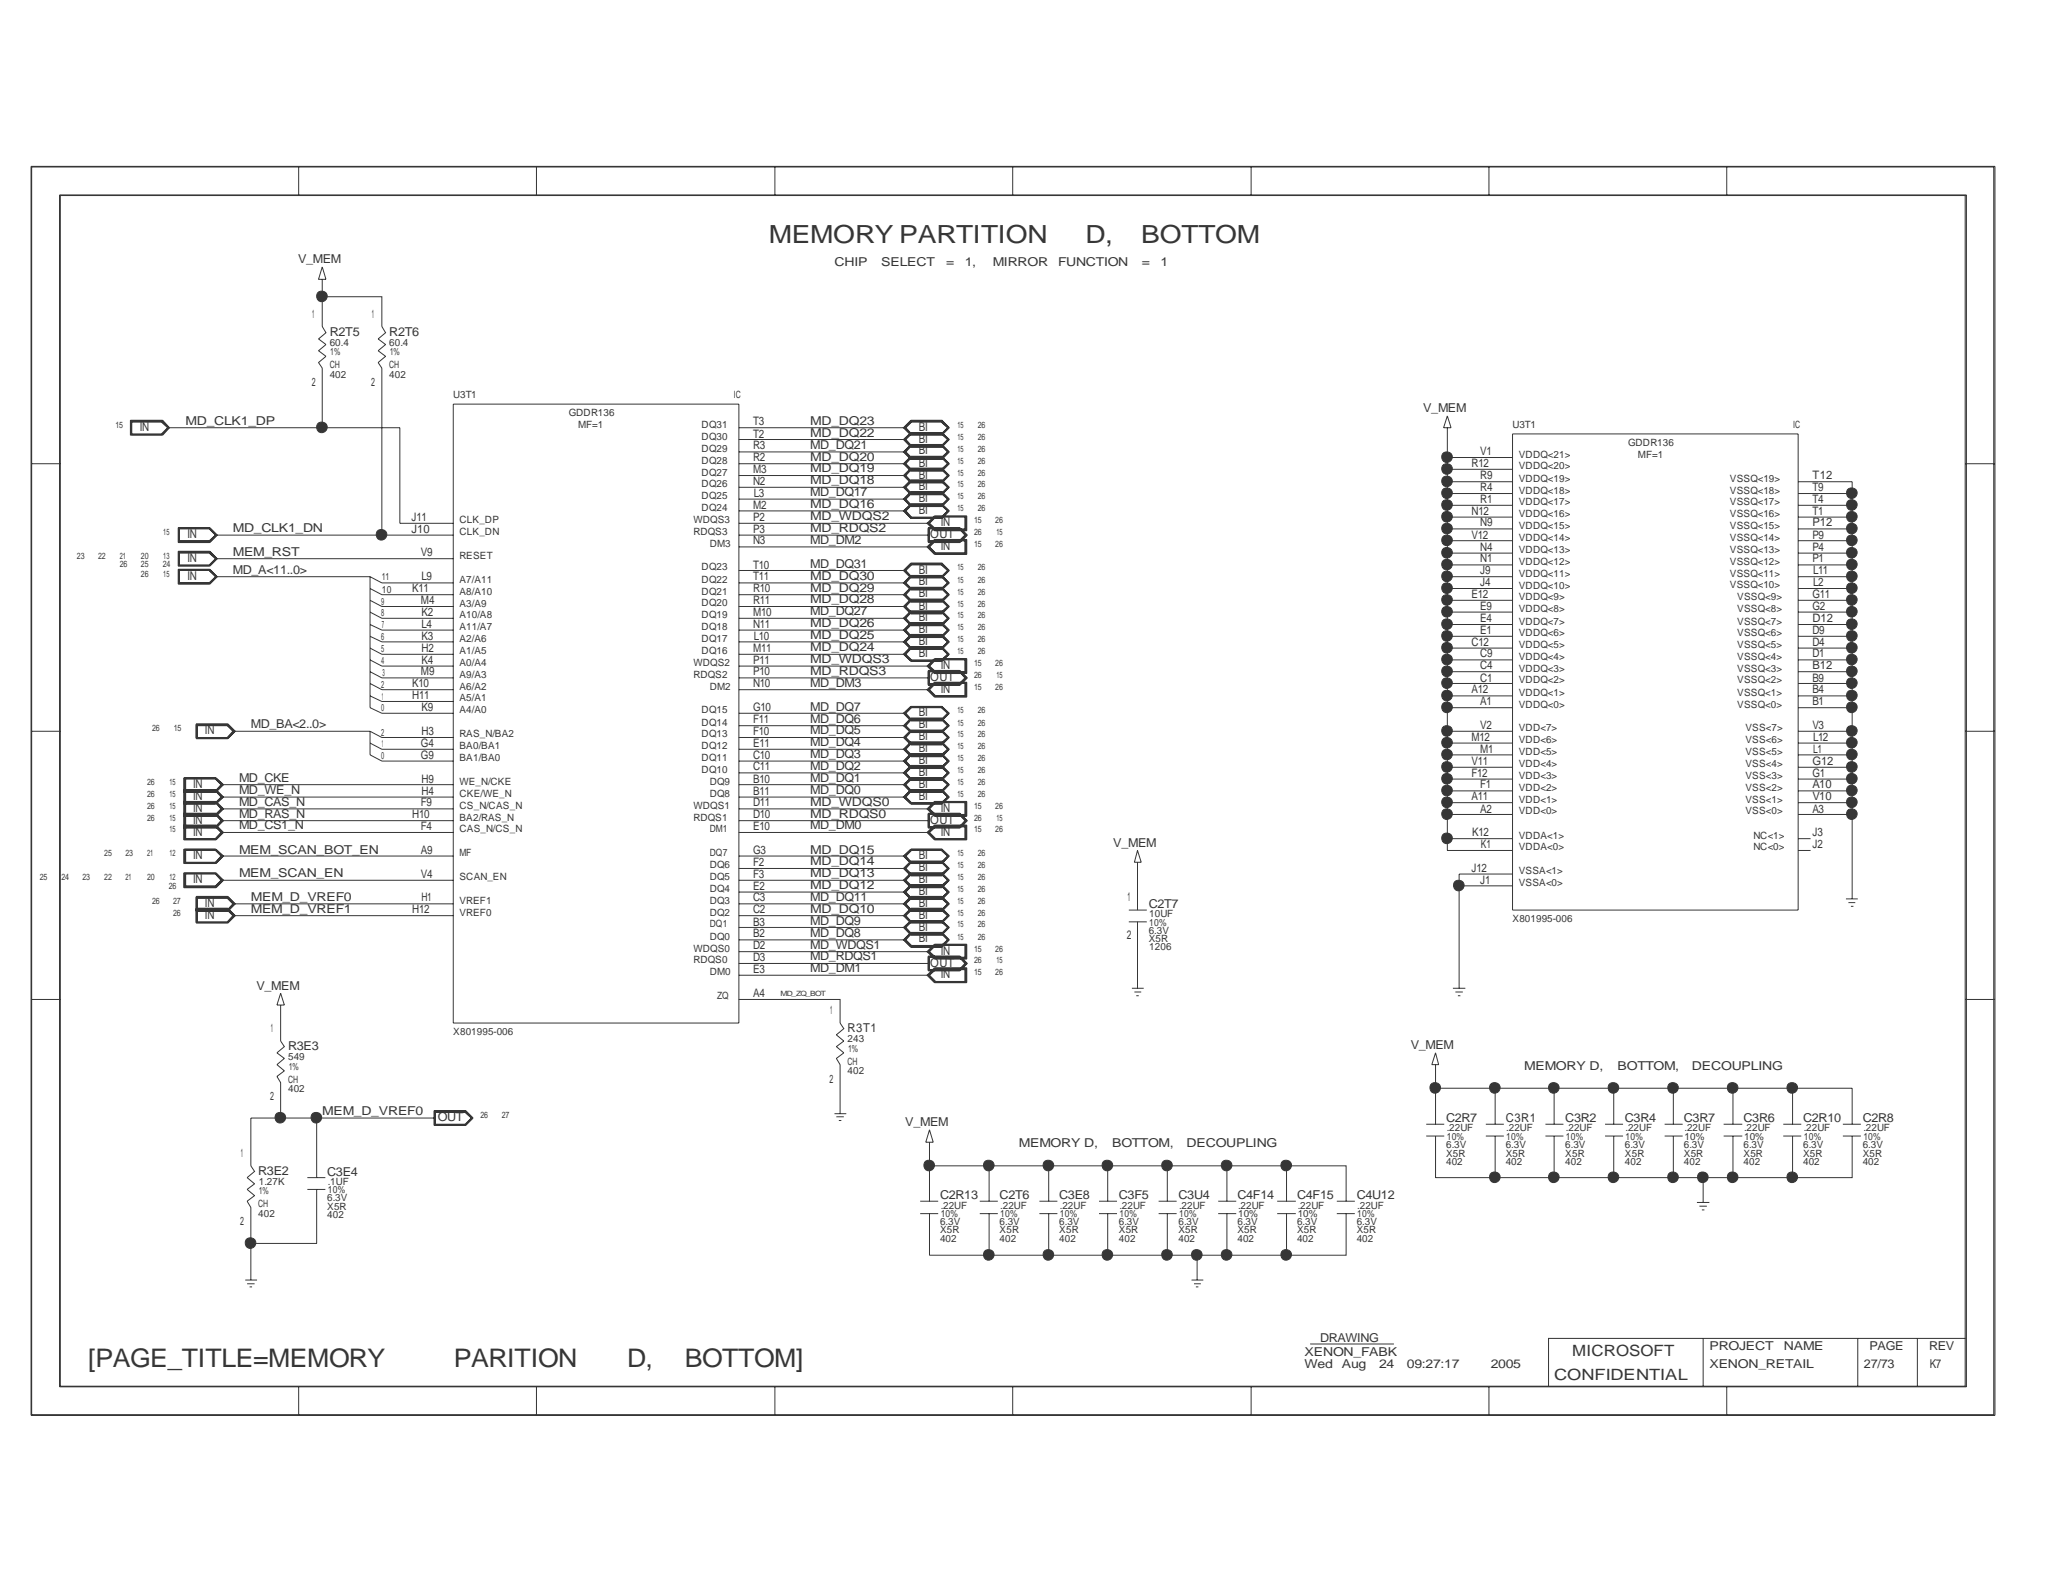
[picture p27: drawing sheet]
<svg xmlns="http://www.w3.org/2000/svg" width="279mm" height="216mm" viewBox="0 0 279 216" stroke-linecap="round" stroke-linejoin="round" font-family="sans-serif">
<defs><g id="words">
<g font-size="3.5" fill="#363539">
<text x="12" y="186.4">[PAGE_TITLE=MEMORY</text>
<text x="61.9" y="186.4">PARITION</text>
<text x="85.5" y="186.4">D,</text>
<text x="93.4" y="186.4">BOTTOM]</text>
</g>
<g font-size="3.4" fill="#363539">
<text x="104.8" y="33.1">MEMORY PARTITION</text>
<text x="148" y="33.1">D,</text>
<text x="155.6" y="33.1">BOTTOM</text>
</g>
<g font-size="2.1" fill="#363539">
<text x="214.4" y="185">MICROSOFT</text>
<text x="211.9" y="188.2">CONFIDENTIAL</text>
</g>
<g font-size="1.7" fill="#363539">
<text x="40.6" y="35.9">V_MEM</text>
<text x="113.8" y="36.3">CHIP</text>
<text x="120.1" y="36.3">SELECT</text>
<text x="129" y="36.3">=</text>
<text x="131.6" y="36.3">1,</text>
<text x="135.4" y="36.3">MIRROR</text>
<text x="144.3" y="36.3">FUNCTION</text>
<text x="155.7" y="36.3">=</text>
<text x="158.2" y="36.3">1</text>
<text x="45" y="45.8">R2T5</text>
<text x="53.1" y="45.8">R2T6</text>
<text x="19" y="58.8">IN</text>
<text x="25.3" y="57.9">MD_CLK1_DP</text>
<text x="110.5" y="59.6">MD_DQ22</text>
<text x="110.5" y="57.9">MD_DQ23</text>
<text x="125.3" y="58.8">BI</text>
<text x="194.1" y="56.2">V_MEM</text>
<text x="110.5" y="61.2">MD_DQ21</text>
<text x="110.5" y="64.4">MD_DQ19</text>
<text x="110.5" y="62.8">MD_DQ20</text>
<text x="125.3" y="60.4">BI</text>
<text x="125.3" y="63.7">BI</text>
<text x="125.3" y="62">BI</text>
<text x="125.3" y="65.3">BI</text>
<text x="110.5" y="71">MD_WDQS2</text>
<text x="110.5" y="69.3">MD_DQ16</text>
<text x="110.5" y="67.6">MD_DQ17</text>
<text x="110.5" y="66">MD_DQ18</text>
<text x="125.3" y="70.1">BI</text>
<text x="125.3" y="68.5">BI</text>
<text x="125.3" y="66.9">BI</text>
<text x="128.3" y="71.7">IN</text>
<text x="25.6" y="76.6">IN</text>
<text x="25.6" y="73.4">IN</text>
<text x="31.7" y="75.8">MEM_RST</text>
<text x="31.7" y="72.6">MD_CLK1_DN</text>
<text x="110.5" y="77.5">MD_DQ31</text>
<text x="110.5" y="74.2">MD_DM2</text>
<text x="110.5" y="72.6">MD_RDQS2</text>
<text x="126.8" y="73.4">OUT</text>
<text x="128.3" y="75">IN</text>
<text x="25.6" y="79.1">IN</text>
<text x="31.7" y="78.2">MD_A&lt;11..0&gt;</text>
<text x="110.5" y="83.9">MD_DQ27</text>
<text x="110.5" y="82.3">MD_DQ28</text>
<text x="110.5" y="80.7">MD_DQ29</text>
<text x="110.5" y="79.1">MD_DQ30</text>
<text x="125.3" y="83.1">BI</text>
<text x="125.3" y="81.4">BI</text>
<text x="125.3" y="79.8">BI</text>
<text x="125.3" y="78.2">BI</text>
<text x="110.5" y="88.8">MD_DQ24</text>
<text x="110.5" y="87.2">MD_DQ25</text>
<text x="110.5" y="85.5">MD_DQ26</text>
<text x="125.3" y="88">BI</text>
<text x="125.3" y="86.4">BI</text>
<text x="125.3" y="89.6">BI</text>
<text x="125.3" y="84.8">BI</text>
<text x="110.5" y="92">MD_RDQS3</text>
<text x="110.5" y="90.4">MD_WDQS3</text>
<text x="110.5" y="93.6">MD_DM3</text>
<text x="126.8" y="92.9">OUT</text>
<text x="128.3" y="94.5">IN</text>
<text x="128.3" y="91.2">IN</text>
<text x="27.9" y="100.2">IN</text>
<text x="34.2" y="99.3">MD_BA&lt;2..0&gt;</text>
<text x="110.5" y="101.8">MD_DQ4</text>
<text x="110.5" y="100.2">MD_DQ5</text>
<text x="110.5" y="98.6">MD_DQ6</text>
<text x="110.5" y="96.9">MD_DQ7</text>
<text x="125.3" y="100.9">BI</text>
<text x="125.3" y="99.3">BI</text>
<text x="125.3" y="97.7">BI</text>
<text x="26.3" y="107.4">IN</text>
<text x="32.6" y="106.7">MD_CKE</text>
<text x="110.5" y="106.7">MD_DQ1</text>
<text x="110.5" y="103.4">MD_DQ3</text>
<text x="110.5" y="105">MD_DQ2</text>
<text x="125.3" y="107.4">BI</text>
<text x="125.3" y="105.8">BI</text>
<text x="125.3" y="104.2">BI</text>
<text x="125.3" y="102.6">BI</text>
<text x="26.3" y="114">IN</text>
<text x="26.3" y="112.4">IN</text>
<text x="26.3" y="110.7">IN</text>
<text x="26.3" y="109.1">IN</text>
<text x="32.6" y="111.5">MD_RAS_N</text>
<text x="32.6" y="109.9">MD_CAS_N</text>
<text x="32.6" y="108.3">MD_WE_N</text>
<text x="32.6" y="113.1">MD_CS1_N</text>
<text x="110.5" y="109.9">MD_WDQS0</text>
<text x="110.5" y="113.1">MD_DM0</text>
<text x="110.5" y="108.3">MD_DQ0</text>
<text x="110.5" y="111.5">MD_RDQS0</text>
<text x="125.3" y="109.1">BI</text>
<text x="126.8" y="112.4">OUT</text>
<text x="128.3" y="114">IN</text>
<text x="128.3" y="110.7">IN</text>
<text x="26.3" y="117.2">IN</text>
<text x="32.6" y="119.6">MEM_SCAN_EN</text>
<text x="32.6" y="116.4">MEM_SCAN_BOT_EN</text>
<text x="110.5" y="119.6">MD_DQ13</text>
<text x="110.5" y="118">MD_DQ14</text>
<text x="110.5" y="116.4">MD_DQ15</text>
<text x="125.3" y="118.8">BI</text>
<text x="125.3" y="117.2">BI</text>
<text x="151.8" y="115.5">V_MEM</text>
<text x="26.3" y="120.5">IN</text>
<text x="27.9" y="123.7">IN</text>
<text x="27.9" y="125.3">IN</text>
<text x="34.2" y="124.5">MEM_D_VREF1</text>
<text x="34.2" y="122.9">MEM_D_VREF0</text>
<text x="110.5" y="124.5">MD_DQ10</text>
<text x="110.5" y="122.9">MD_DQ11</text>
<text x="110.5" y="121.2">MD_DQ12</text>
<text x="125.3" y="125.3">BI</text>
<text x="125.3" y="123.7">BI</text>
<text x="125.3" y="122.1">BI</text>
<text x="125.3" y="120.5">BI</text>
<text x="153.8" y="122.9">1</text>
<text x="156.6" y="123.9">C2T7</text>
<text x="110.5" y="131">MD_RDQS1</text>
<text x="110.5" y="127.8">MD_DQ8</text>
<text x="110.5" y="126.2">MD_DQ9</text>
<text x="110.5" y="129.4">MD_WDQS1</text>
<text x="125.3" y="128.5">BI</text>
<text x="125.3" y="126.9">BI</text>
<text x="126.8" y="131.8">OUT</text>
<text x="128.3" y="130.2">IN</text>
<text x="153.7" y="128.1">2</text>
<text x="35" y="135">V_MEM</text>
<text x="110.5" y="132.6">MD_DM1</text>
<text x="128.3" y="133.4">IN</text>
<text x="39.3" y="143.2">R3E3</text>
<text x="115.6" y="140.7">R3T1</text>
<text x="192.4" y="143.1">V_MEM</text>
<text x="207.9" y="146">MEMORY D,</text>
<text x="220.6" y="146">BOTTOM,</text>
<text x="230.7" y="146">DECOUPLING</text>
<text x="43.9" y="152.1">MEM_D_VREF0</text>
<text x="59.7" y="152.9">OUT</text>
<text x="123.4" y="153.6">V_MEM</text>
<text x="197.2" y="153.1">C2R7</text>
<text x="205.3" y="153.1">C3R1</text>
<text x="213.4" y="153.1">C3R2</text>
<text x="221.6" y="153.1">C3R4</text>
<text x="229.6" y="153.1">C3R7</text>
<text x="237.7" y="153.1">C3R6</text>
<text x="245.9" y="153.1">C2R10</text>
<text x="254" y="153.1">C2R8</text>
<text x="35.2" y="160.2">R3E2</text>
<text x="44.6" y="160.4">C3E4</text>
<text x="138.9" y="156.5">MEMORY D,</text>
<text x="151.6" y="156.5">BOTTOM,</text>
<text x="161.8" y="156.5">DECOUPLING</text>
<text x="128.2" y="163.6">C2R13</text>
<text x="136.3" y="163.6">C2T6</text>
<text x="144.4" y="163.6">C3E8</text>
<text x="152.6" y="163.6">C3F5</text>
<text x="160.7" y="163.6">C3U4</text>
<text x="168.7" y="163.6">C4F14</text>
<text x="176.9" y="163.6">C4F15</text>
<text x="185" y="163.6">C4U12</text>
<text x="177.9" y="184.9">XENON_FABK</text>
<text x="180" y="183">DRAWING</text>
<text x="233.1" y="184.1">PROJECT</text>
<text x="243.2" y="184.1">NAME</text>
<text x="254.9" y="184.1">PAGE</text>
<text x="263.1" y="184.1">REV</text>
<text x="177.9" y="186.5">Wed</text>
<text x="183" y="186.5">Aug</text>
<text x="188" y="186.5">24</text>
<text x="191.9" y="186.5">09:27:17</text>
<text x="203.3" y="186.5">2005</text>
<text x="233.1" y="186.5">XENON_RETAIL</text>
<text x="254.2" y="186.5">27/73</text>
<text x="263.1" y="186.5">K7</text>
</g>
<g font-size="1.6" fill="#363539">
<text x="42.6" y="43.4">1</text>
<text x="50.7" y="43.4">1</text>
<text x="42.5" y="52.7">2</text>
<text x="50.6" y="52.7">2</text>
<text x="102.7" y="58">T3</text>
<text x="102.7" y="59.7">T2</text>
<text x="102.7" y="61.3">R3</text>
<text x="102.7" y="62.9">R2</text>
<text x="102.7" y="64.5">M3</text>
<text x="200.7" y="63.8">R12</text>
<text x="201.8" y="62.1">V1</text>
<text x="201.8" y="65.4">R9</text>
<text x="247.1" y="65.4">T12</text>
<text x="56.1" y="71">J11</text>
<text x="102.7" y="71">P2</text>
<text x="102.7" y="66.1">N2</text>
<text x="102.7" y="69.4">M2</text>
<text x="102.8" y="67.7">L3</text>
<text x="200.7" y="70.2">N12</text>
<text x="201.8" y="67">R4</text>
<text x="201.8" y="68.6">R1</text>
<text x="201.8" y="71.8">N9</text>
<text x="247.1" y="67">T9</text>
<text x="247.1" y="68.6">T4</text>
<text x="247.1" y="70.2">T1</text>
<text x="247.1" y="71.8">P12</text>
<text x="56.1" y="72.6">J10</text>
<text x="57.4" y="75.9">V9</text>
<text x="102.7" y="72.6">P3</text>
<text x="102.7" y="77.6">T10</text>
<text x="102.7" y="74.3">N3</text>
<text x="200.7" y="73.5">V12</text>
<text x="201.8" y="75.1">N4</text>
<text x="201.8" y="76.7">N1</text>
<text x="247.1" y="73.5">P9</text>
<text x="247.1" y="75.1">P4</text>
<text x="247.1" y="76.7">P1</text>
<text x="56.2" y="80.8">K11</text>
<text x="57.4" y="82.4">M4</text>
<text x="57.5" y="79.2">L9</text>
<text x="57.5" y="84">K2</text>
<text x="102.7" y="79.2">T11</text>
<text x="102.7" y="80.8">R10</text>
<text x="102.7" y="82.4">R11</text>
<text x="102.7" y="84">M10</text>
<text x="200.7" y="81.5">E12</text>
<text x="201.8" y="78.3">J9</text>
<text x="201.8" y="79.9">J4</text>
<text x="201.8" y="83.2">E9</text>
<text x="247.1" y="81.5">G11</text>
<text x="247.1" y="83.2">G2</text>
<text x="247.2" y="78.3">L11</text>
<text x="247.2" y="79.9">L2</text>
<text x="57.5" y="87.3">K3</text>
<text x="57.5" y="85.6">L4</text>
<text x="57.5" y="88.9">H2</text>
<text x="102.7" y="85.6">N11</text>
<text x="102.7" y="88.9">M11</text>
<text x="102.8" y="87.3">L10</text>
<text x="200.7" y="88.1">C12</text>
<text x="201.8" y="84.8">E4</text>
<text x="201.8" y="86.4">E1</text>
<text x="201.8" y="89.7">C9</text>
<text x="247.1" y="84.8">D12</text>
<text x="247.1" y="86.4">D9</text>
<text x="247.1" y="88.1">D4</text>
<text x="247.1" y="89.7">D1</text>
<text x="56.2" y="93.7">K10</text>
<text x="56.2" y="95.3">H11</text>
<text x="57.4" y="92.1">M9</text>
<text x="57.5" y="90.5">K4</text>
<text x="102.7" y="90.5">P11</text>
<text x="102.7" y="92.1">P10</text>
<text x="102.7" y="93.7">N10</text>
<text x="200.7" y="94.6">A12</text>
<text x="201.8" y="91.3">C4</text>
<text x="201.8" y="93">C1</text>
<text x="247.1" y="91.3">B12</text>
<text x="247.1" y="93">B9</text>
<text x="247.1" y="94.6">B4</text>
<text x="57.4" y="101.9">G4</text>
<text x="57.5" y="97">K9</text>
<text x="57.5" y="100.2">H3</text>
<text x="102.7" y="97">G10</text>
<text x="102.7" y="98.6">F11</text>
<text x="102.7" y="100.2">F10</text>
<text x="102.7" y="101.9">E11</text>
<text x="200.7" y="101">M12</text>
<text x="201.8" y="96.2">A1</text>
<text x="201.8" y="99.4">V2</text>
<text x="247.1" y="96.2">B1</text>
<text x="247.1" y="99.4">V3</text>
<text x="247.2" y="101">L12</text>
<text x="57.4" y="103.5">G9</text>
<text x="57.5" y="106.8">H9</text>
<text x="102.7" y="106.8">B10</text>
<text x="102.7" y="103.5">C10</text>
<text x="102.7" y="105.1">C11</text>
<text x="200.7" y="104.3">V11</text>
<text x="200.7" y="105.9">F12</text>
<text x="201.8" y="102.7">M1</text>
<text x="201.8" y="107.5">F1</text>
<text x="247.1" y="104.3">G12</text>
<text x="247.1" y="105.9">G1</text>
<text x="247.1" y="107.5">A10</text>
<text x="247.2" y="102.7">L1</text>
<text x="56.2" y="111.6">H10</text>
<text x="57.4" y="113.2">F4</text>
<text x="57.4" y="110">F9</text>
<text x="57.5" y="108.4">H4</text>
<text x="102.7" y="110">D11</text>
<text x="102.7" y="111.6">D10</text>
<text x="102.7" y="108.4">B11</text>
<text x="102.7" y="113.2">E10</text>
<text x="200.7" y="109.1">A11</text>
<text x="201.8" y="110.8">A2</text>
<text x="247.1" y="109.1">V10</text>
<text x="247.1" y="110.8">A3</text>
<text x="57.4" y="119.7">V4</text>
<text x="57.4" y="116.5">A9</text>
<text x="102.7" y="116.5">G3</text>
<text x="102.7" y="118.1">F2</text>
<text x="102.7" y="119.7">F3</text>
<text x="200.7" y="118.9">J12</text>
<text x="200.7" y="114">K12</text>
<text x="201.9" y="115.7">K1</text>
<text x="247.1" y="114">J3</text>
<text x="247.1" y="115.7">J2</text>
<text x="56.2" y="124.5">H12</text>
<text x="57.5" y="122.9">H1</text>
<text x="102.7" y="121.3">E2</text>
<text x="102.7" y="122.9">C3</text>
<text x="102.7" y="124.5">C2</text>
<text x="201.8" y="120.6">J1</text>
<text x="102.7" y="129.5">D2</text>
<text x="102.7" y="131.1">D3</text>
<text x="102.7" y="126.2">B3</text>
<text x="102.7" y="127.8">B2</text>
<text x="102.7" y="136">A4</text>
<text x="102.7" y="132.7">E3</text>
<text x="36.9" y="140.8">1</text>
<text x="113.2" y="138.3">1</text>
<text x="113.1" y="147.7">2</text>
<text x="36.8" y="150">2</text>
<text x="32.9" y="157.8">1</text>
<text x="32.8" y="167.1">2</text>
</g>
<g font-size="1.4" fill="#363539">
<text x="45" y="47.2">60.4</text>
<text x="53.1" y="47.2">60.4</text>
<text x="45" y="50.2">CH</text>
<text x="45" y="51.6">402</text>
<text x="45" y="48.4">1%</text>
<text x="53.1" y="50.2">CH</text>
<text x="53.1" y="51.6">402</text>
<text x="53.2" y="48.4">1%</text>
<text x="61.8" y="54.3">U3T1</text>
<text x="77.6" y="56.7">GDDR136</text>
<text x="78.8" y="58.3">MF=1</text>
<text x="95.7" y="59.9">DQ30</text>
<text x="95.7" y="58.3">DQ31</text>
<text x="100.1" y="54.3">IC</text>
<text x="206.2" y="58.3">U3T1</text>
<text x="244.5" y="58.3">IC</text>
<text x="95.7" y="64.9">DQ27</text>
<text x="95.7" y="61.6">DQ29</text>
<text x="95.7" y="63.2">DQ28</text>
<text x="207.1" y="62.4">VDDQ&lt;21&gt;</text>
<text x="207.1" y="64">VDDQ&lt;20&gt;</text>
<text x="207.1" y="65.7">VDDQ&lt;19&gt;</text>
<text x="222" y="60.8">GDDR136</text>
<text x="223.4" y="62.4">MF=1</text>
<text x="235.9" y="65.7">VSSQ&lt;19&gt;</text>
<text x="62.7" y="71.4">CLK_DP</text>
<text x="94.6" y="71.4">WDQS3</text>
<text x="95.7" y="69.7">DQ24</text>
<text x="95.7" y="68.1">DQ25</text>
<text x="95.7" y="66.5">DQ26</text>
<text x="207.1" y="70.5">VDDQ&lt;16&gt;</text>
<text x="207.1" y="68.9">VDDQ&lt;17&gt;</text>
<text x="207.1" y="67.3">VDDQ&lt;18&gt;</text>
<text x="235.9" y="70.5">VSSQ&lt;16&gt;</text>
<text x="235.9" y="68.9">VSSQ&lt;17&gt;</text>
<text x="235.9" y="67.3">VSSQ&lt;18&gt;</text>
<text x="62.7" y="76.2">RESET</text>
<text x="62.7" y="73">CLK_DN</text>
<text x="94.6" y="73">RDQS3</text>
<text x="95.7" y="77.8">DQ23</text>
<text x="96.8" y="74.6">DM3</text>
<text x="207.1" y="77">VDDQ&lt;12&gt;</text>
<text x="207.1" y="75.4">VDDQ&lt;13&gt;</text>
<text x="207.1" y="73.7">VDDQ&lt;14&gt;</text>
<text x="207.1" y="72.1">VDDQ&lt;15&gt;</text>
<text x="235.9" y="77">VSSQ&lt;12&gt;</text>
<text x="235.9" y="75.4">VSSQ&lt;13&gt;</text>
<text x="235.9" y="73.7">VSSQ&lt;14&gt;</text>
<text x="235.9" y="72.1">VSSQ&lt;15&gt;</text>
<text x="52" y="82.5">9</text>
<text x="52.1" y="80.9">10</text>
<text x="52.1" y="79.2">11</text>
<text x="62.7" y="82.7">A3/A9</text>
<text x="62.7" y="81.1">A8/A10</text>
<text x="62.7" y="79.5">A7/A11</text>
<text x="95.7" y="82.7">DQ20</text>
<text x="95.7" y="81.1">DQ21</text>
<text x="95.7" y="79.5">DQ22</text>
<text x="207.1" y="78.7">VDDQ&lt;11&gt;</text>
<text x="207.1" y="80.3">VDDQ&lt;10&gt;</text>
<text x="207.1" y="81.9">VDDQ&lt;9&gt;</text>
<text x="207.1" y="83.5">VDDQ&lt;8&gt;</text>
<text x="235.9" y="80.3">VSSQ&lt;10&gt;</text>
<text x="235.9" y="78.7">VSSQ&lt;11&gt;</text>
<text x="236.9" y="83.5">VSSQ&lt;8&gt;</text>
<text x="236.9" y="81.9">VSSQ&lt;9&gt;</text>
<text x="52" y="84.1">8</text>
<text x="52" y="88.9">5</text>
<text x="52" y="87.3">6</text>
<text x="52.1" y="85.7">7</text>
<text x="62.7" y="89.2">A1/A5</text>
<text x="62.7" y="87.5">A2/A6</text>
<text x="62.7" y="85.9">A11/A7</text>
<text x="62.7" y="84.3">A10/A8</text>
<text x="95.7" y="89.2">DQ16</text>
<text x="95.7" y="87.5">DQ17</text>
<text x="95.7" y="85.9">DQ18</text>
<text x="95.7" y="84.3">DQ19</text>
<text x="207.1" y="85.2">VDDQ&lt;7&gt;</text>
<text x="207.1" y="86.8">VDDQ&lt;6&gt;</text>
<text x="207.1" y="90">VDDQ&lt;4&gt;</text>
<text x="207.1" y="88.4">VDDQ&lt;5&gt;</text>
<text x="236.9" y="88.4">VSSQ&lt;5&gt;</text>
<text x="236.9" y="86.8">VSSQ&lt;6&gt;</text>
<text x="236.9" y="85.2">VSSQ&lt;7&gt;</text>
<text x="52" y="90.6">4</text>
<text x="52" y="93.8">2</text>
<text x="52.1" y="95.4">1</text>
<text x="52.2" y="92.2">3</text>
<text x="62.7" y="94.1">A6/A2</text>
<text x="62.7" y="92.5">A9/A3</text>
<text x="62.7" y="90.8">A0/A4</text>
<text x="62.7" y="95.7">A5/A1</text>
<text x="94.6" y="92.5">RDQS2</text>
<text x="94.6" y="90.8">WDQS2</text>
<text x="96.8" y="94.1">DM2</text>
<text x="207.1" y="94.9">VDDQ&lt;1&gt;</text>
<text x="207.1" y="93.2">VDDQ&lt;2&gt;</text>
<text x="207.1" y="91.6">VDDQ&lt;3&gt;</text>
<text x="236.9" y="94.9">VSSQ&lt;1&gt;</text>
<text x="236.9" y="93.2">VSSQ&lt;2&gt;</text>
<text x="236.9" y="91.6">VSSQ&lt;3&gt;</text>
<text x="236.9" y="90">VSSQ&lt;4&gt;</text>
<text x="52" y="97">0</text>
<text x="52" y="100.3">2</text>
<text x="52.1" y="101.9">1</text>
<text x="62.7" y="100.6">RAS_N/BA2</text>
<text x="62.7" y="97.3">A4/A0</text>
<text x="95.7" y="100.6">DQ13</text>
<text x="95.7" y="99">DQ14</text>
<text x="95.7" y="97.3">DQ15</text>
<text x="207.1" y="101.3">VDD&lt;6&gt;</text>
<text x="207.1" y="99.7">VDD&lt;7&gt;</text>
<text x="207.1" y="96.5">VDDQ&lt;0&gt;</text>
<text x="236.9" y="96.5">VSSQ&lt;0&gt;</text>
<text x="238" y="101.3">VSS&lt;6&gt;</text>
<text x="238" y="99.7">VSS&lt;7&gt;</text>
<text x="52" y="103.5">0</text>
<text x="62.7" y="107">WE_N/CKE</text>
<text x="62.7" y="103.8">BA1/BA0</text>
<text x="62.7" y="102.2">BA0/BA1</text>
<text x="95.7" y="105.4">DQ10</text>
<text x="95.7" y="103.8">DQ11</text>
<text x="95.7" y="102.2">DQ12</text>
<text x="96.8" y="107">DQ9</text>
<text x="207.1" y="106.3">VDD&lt;3&gt;</text>
<text x="207.1" y="104.6">VDD&lt;4&gt;</text>
<text x="207.1" y="103">VDD&lt;5&gt;</text>
<text x="207.1" y="107.9">VDD&lt;2&gt;</text>
<text x="238" y="107.9">VSS&lt;2&gt;</text>
<text x="238" y="106.3">VSS&lt;3&gt;</text>
<text x="238" y="104.6">VSS&lt;4&gt;</text>
<text x="238" y="103">VSS&lt;5&gt;</text>
<text x="62.7" y="113.5">CAS_N/CS_N</text>
<text x="62.7" y="111.9">BA2/RAS_N</text>
<text x="62.7" y="110.3">CS_N/CAS_N</text>
<text x="62.7" y="108.7">CKE/WE_N</text>
<text x="94.6" y="111.9">RDQS1</text>
<text x="94.6" y="110.3">WDQS1</text>
<text x="96.8" y="113.5">DM1</text>
<text x="96.8" y="108.7">DQ8</text>
<text x="207.1" y="111.1">VDD&lt;0&gt;</text>
<text x="207.1" y="109.5">VDD&lt;1&gt;</text>
<text x="238" y="111.1">VSS&lt;0&gt;</text>
<text x="238" y="109.5">VSS&lt;1&gt;</text>
<text x="62.7" y="116.8">MF</text>
<text x="96.8" y="118.4">DQ6</text>
<text x="96.8" y="116.8">DQ7</text>
<text x="207.1" y="119.2">VSSA&lt;1&gt;</text>
<text x="207.1" y="116">VDDA&lt;0&gt;</text>
<text x="207.1" y="114.4">VDDA&lt;1&gt;</text>
<text x="239.1" y="116">NC&lt;0&gt;</text>
<text x="239.1" y="114.4">NC&lt;1&gt;</text>
<text x="62.7" y="124.9">VREF0</text>
<text x="62.7" y="123.3">VREF1</text>
<text x="62.7" y="120.1">SCAN_EN</text>
<text x="96.8" y="124.9">DQ2</text>
<text x="96.8" y="123.3">DQ3</text>
<text x="96.8" y="121.7">DQ4</text>
<text x="96.8" y="120.1">DQ5</text>
<text x="156.7" y="125.1">10UF</text>
<text x="206.2" y="125.7">X801995-006</text>
<text x="207.1" y="120.8">VSSA&lt;0&gt;</text>
<text x="94.6" y="131.4">RDQS0</text>
<text x="94.6" y="129.8">WDQS0</text>
<text x="96.8" y="128.2">DQ0</text>
<text x="96.8" y="126.5">DQ1</text>
<text x="156.6" y="128.4">X5R</text>
<text x="156.6" y="127.3">6.3V</text>
<text x="156.7" y="126.2">10%</text>
<text x="156.7" y="129.6">1206</text>
<text x="96.8" y="133">DM0</text>
<text x="97.8" y="136.3">ZQ</text>
<text x="61.8" y="141.1">X801995-006</text>
<text x="115.6" y="142.2">243</text>
<text x="115.7" y="143.4">1%</text>
<text x="39.3" y="148.9">402</text>
<text x="39.3" y="144.5">549</text>
<text x="39.3" y="147.7">CH</text>
<text x="39.4" y="145.9">1%</text>
<text x="115.6" y="146.5">402</text>
<text x="115.6" y="145.2">CH</text>
<text x="197.3" y="155.4">10%</text>
<text x="197.3" y="154.3">.22UF</text>
<text x="205.4" y="155.4">10%</text>
<text x="205.4" y="154.3">.22UF</text>
<text x="213.5" y="154.3">.22UF</text>
<text x="213.5" y="155.4">10%</text>
<text x="221.7" y="154.3">.22UF</text>
<text x="221.7" y="155.4">10%</text>
<text x="229.7" y="154.3">.22UF</text>
<text x="229.7" y="155.4">10%</text>
<text x="237.8" y="155.4">10%</text>
<text x="237.8" y="154.3">.22UF</text>
<text x="246" y="155.4">10%</text>
<text x="246" y="154.3">.22UF</text>
<text x="254.1" y="154.3">.22UF</text>
<text x="254.1" y="155.4">10%</text>
<text x="35.3" y="161.6">1.27K</text>
<text x="44.7" y="161.6">.1UF</text>
<text x="197.2" y="156.5">6.3V</text>
<text x="197.2" y="158.8">402</text>
<text x="197.2" y="157.7">X5R</text>
<text x="205.3" y="156.5">6.3V</text>
<text x="205.3" y="157.7">X5R</text>
<text x="205.3" y="158.8">402</text>
<text x="213.4" y="156.5">6.3V</text>
<text x="213.4" y="157.7">X5R</text>
<text x="213.4" y="158.8">402</text>
<text x="221.6" y="156.5">6.3V</text>
<text x="221.6" y="157.7">X5R</text>
<text x="221.6" y="158.8">402</text>
<text x="229.6" y="158.8">402</text>
<text x="229.6" y="157.7">X5R</text>
<text x="229.6" y="156.5">6.3V</text>
<text x="237.7" y="156.5">6.3V</text>
<text x="237.7" y="158.8">402</text>
<text x="237.7" y="157.7">X5R</text>
<text x="245.9" y="156.5">6.3V</text>
<text x="245.9" y="157.7">X5R</text>
<text x="245.9" y="158.8">402</text>
<text x="254" y="156.5">6.3V</text>
<text x="254" y="157.7">X5R</text>
<text x="254" y="158.8">402</text>
<text x="35.2" y="164.7">CH</text>
<text x="35.2" y="165.9">402</text>
<text x="35.3" y="162.9">1%</text>
<text x="44.6" y="165">X5R</text>
<text x="44.6" y="166.1">402</text>
<text x="44.6" y="163.8">6.3V</text>
<text x="44.7" y="162.7">10%</text>
<text x="128.2" y="167.1">6.3V</text>
<text x="128.3" y="164.8">.22UF</text>
<text x="128.3" y="165.9">10%</text>
<text x="136.3" y="167.1">6.3V</text>
<text x="136.4" y="165.9">10%</text>
<text x="136.4" y="164.8">.22UF</text>
<text x="144.4" y="167.1">6.3V</text>
<text x="144.5" y="165.9">10%</text>
<text x="144.5" y="164.8">.22UF</text>
<text x="152.6" y="167.1">6.3V</text>
<text x="152.7" y="164.8">.22UF</text>
<text x="152.7" y="165.9">10%</text>
<text x="160.7" y="167.1">6.3V</text>
<text x="160.8" y="164.8">.22UF</text>
<text x="160.8" y="165.9">10%</text>
<text x="168.7" y="167.1">6.3V</text>
<text x="168.8" y="164.8">.22UF</text>
<text x="168.8" y="165.9">10%</text>
<text x="176.9" y="167.1">6.3V</text>
<text x="177" y="164.8">.22UF</text>
<text x="177" y="165.9">10%</text>
<text x="185" y="167.1">6.3V</text>
<text x="185.1" y="165.9">10%</text>
<text x="185.1" y="164.8">.22UF</text>
<text x="128.2" y="168.2">X5R</text>
<text x="128.2" y="169.4">402</text>
<text x="136.3" y="169.4">402</text>
<text x="136.3" y="168.2">X5R</text>
<text x="144.4" y="168.2">X5R</text>
<text x="144.4" y="169.4">402</text>
<text x="152.6" y="168.2">X5R</text>
<text x="152.6" y="169.4">402</text>
<text x="160.7" y="169.4">402</text>
<text x="160.7" y="168.2">X5R</text>
<text x="168.7" y="169.4">402</text>
<text x="168.7" y="168.2">X5R</text>
<text x="176.9" y="168.2">X5R</text>
<text x="176.9" y="169.4">402</text>
<text x="185" y="168.2">X5R</text>
<text x="185" y="169.4">402</text>
</g>
<g font-size="1.2" fill="#363539">
<text x="15.7" y="58.3">15</text>
<text x="130.6" y="59.9">15</text>
<text x="130.6" y="58.3">15</text>
<text x="133.3" y="59.9">26</text>
<text x="133.3" y="58.3">26</text>
<text x="130.6" y="63.2">15</text>
<text x="130.6" y="61.6">15</text>
<text x="130.6" y="64.9">15</text>
<text x="133.3" y="63.2">26</text>
<text x="133.3" y="61.6">26</text>
<text x="133.3" y="64.9">26</text>
<text x="130.6" y="69.7">15</text>
<text x="130.6" y="68.1">15</text>
<text x="130.6" y="66.5">15</text>
<text x="132.8" y="71.4">15</text>
<text x="133.3" y="69.7">26</text>
<text x="133.3" y="68.1">26</text>
<text x="133.3" y="66.5">26</text>
<text x="135.7" y="71.4">26</text>
<text x="10.5" y="76.2">23</text>
<text x="13.4" y="76.2">22</text>
<text x="16.3" y="77.4">26</text>
<text x="16.3" y="76.2">21</text>
<text x="19.2" y="76.2">20</text>
<text x="19.2" y="77.4">25</text>
<text x="22.2" y="77.4">24</text>
<text x="22.3" y="76.2">13</text>
<text x="22.3" y="73">15</text>
<text x="130.6" y="77.8">15</text>
<text x="132.8" y="74.6">15</text>
<text x="132.8" y="73">26</text>
<text x="133.3" y="77.8">26</text>
<text x="135.7" y="74.6">26</text>
<text x="135.9" y="73">15</text>
<text x="19.2" y="78.7">26</text>
<text x="22.3" y="78.7">15</text>
<text x="130.6" y="82.7">15</text>
<text x="130.6" y="81.1">15</text>
<text x="130.6" y="79.5">15</text>
<text x="133.3" y="82.7">26</text>
<text x="133.3" y="81.1">26</text>
<text x="133.3" y="79.5">26</text>
<text x="130.6" y="89.2">15</text>
<text x="130.6" y="87.5">15</text>
<text x="130.6" y="85.9">15</text>
<text x="130.6" y="84.3">15</text>
<text x="133.3" y="89.2">26</text>
<text x="133.3" y="87.5">26</text>
<text x="133.3" y="85.9">26</text>
<text x="133.3" y="84.3">26</text>
<text x="132.8" y="92.5">26</text>
<text x="132.8" y="90.8">15</text>
<text x="132.8" y="94.1">15</text>
<text x="135.7" y="90.8">26</text>
<text x="135.7" y="94.1">26</text>
<text x="135.9" y="92.5">15</text>
<text x="20.7" y="99.7">26</text>
<text x="23.7" y="99.7">15</text>
<text x="130.6" y="100.6">15</text>
<text x="130.6" y="99">15</text>
<text x="130.6" y="97.3">15</text>
<text x="133.3" y="100.6">26</text>
<text x="133.3" y="99">26</text>
<text x="133.3" y="97.3">26</text>
<text x="20.1" y="107">26</text>
<text x="23.1" y="107">15</text>
<text x="130.6" y="105.4">15</text>
<text x="130.6" y="107">15</text>
<text x="130.6" y="103.8">15</text>
<text x="130.6" y="102.2">15</text>
<text x="133.3" y="107">26</text>
<text x="133.3" y="103.8">26</text>
<text x="133.3" y="102.2">26</text>
<text x="133.3" y="105.4">26</text>
<text x="20.1" y="111.9">26</text>
<text x="20.1" y="110.3">26</text>
<text x="20.1" y="108.7">26</text>
<text x="23.1" y="111.9">15</text>
<text x="23.1" y="110.3">15</text>
<text x="23.1" y="108.7">15</text>
<text x="23.1" y="113.5">15</text>
<text x="130.6" y="108.7">15</text>
<text x="132.8" y="110.3">15</text>
<text x="132.8" y="113.5">15</text>
<text x="132.8" y="111.9">26</text>
<text x="133.3" y="108.7">26</text>
<text x="135.7" y="110.3">26</text>
<text x="135.7" y="113.5">26</text>
<text x="135.9" y="111.9">15</text>
<text x="14.2" y="116.8">25</text>
<text x="17.1" y="116.8">23</text>
<text x="20.1" y="116.8">21</text>
<text x="23.1" y="116.8">12</text>
<text x="130.6" y="118.4">15</text>
<text x="130.6" y="116.8">15</text>
<text x="133.3" y="118.4">26</text>
<text x="133.3" y="116.8">26</text>
<text x="5.4" y="120.1">25</text>
<text x="8.4" y="120.1">24</text>
<text x="11.3" y="120.1">23</text>
<text x="14.2" y="120.1">22</text>
<text x="17.1" y="120.1">21</text>
<text x="20.1" y="120.1">20</text>
<text x="20.7" y="123.3">26</text>
<text x="23" y="121.2">26</text>
<text x="23.1" y="120.1">12</text>
<text x="23.6" y="123.3">27</text>
<text x="23.6" y="124.9">26</text>
<text x="130.6" y="124.9">15</text>
<text x="130.6" y="123.3">15</text>
<text x="130.6" y="121.7">15</text>
<text x="130.6" y="120.1">15</text>
<text x="133.3" y="124.9">26</text>
<text x="133.3" y="123.3">26</text>
<text x="133.3" y="121.7">26</text>
<text x="133.3" y="120.1">26</text>
<text x="130.6" y="128.2">15</text>
<text x="130.6" y="126.5">15</text>
<text x="132.8" y="131.4">26</text>
<text x="132.8" y="129.8">15</text>
<text x="133.3" y="128.2">26</text>
<text x="133.3" y="126.5">26</text>
<text x="135.7" y="129.8">26</text>
<text x="135.9" y="131.4">15</text>
<text x="132.8" y="133">15</text>
<text x="135.7" y="133">26</text>
<text x="65.5" y="152.5">26</text>
<text x="68.4" y="152.5">27</text>
</g>
<text font-size="1" fill="#363539" x="106.4" y="135.9">MD_ZQ_BOT</text>
</g></defs>
<g fill="none" stroke="#363539" stroke-width=".14">
<path d="M4.2 22.7h267.8v170.3h-267.8zM4.3 22.8h267.6v170.2h-267.6zM8.1 26.6h260v162.5h-260zM8.2 26.7h259.8v162.4h-259.8zM40.7 22.7v4M43.9 38.1v2.4h8.2v4l.5 .9-1 .8 1 .8-1 .8 1 .8-1 .8 .5 .8v22.8M43.9 36.4l.5 1.7h-1zM73.2 22.7v4M105.7 22.7v4M138.1 22.7v4M170.6 22.7v4M203 22.7v4"/>
<path d="M235.5 22.7v4M17.8 57.3h4.4l.9 1-.9 1.1h-4.4zM17.9 57.4h4.2l.9 .9-.9 1h-4.2zM17.9 59.3v-1.8h4.2l.8 .8-.8 1M17.9 57.6h4.1l.9 .7M22.9 58.3h31.6v13.1h7.3M22.9 58.3l-.9 .9h-4.1M43.9 40.5v4l.5 .9-1 .8 1 .8-1 .8 1 .8-1 .8 .5 .8v8.1M61.8 55.1h39v84.4h-39zM100.8 58.3h22.7M100.8 59.9h22.7M123.2 58.3l1-1h4.2l1.1 1-1.1 1.1h-4.2z"/>
<path d="M123.3 58.3l.9-.9h4.2l1 .9-1 1h-4.2zM123.4 58.3l.9-.8h4.1l.9 .8-.9 1h-4.1zM123.4 59.9l.9-.8h4.1l.9 .8-.9 1h-4.1zM123.5 58.3l.8-.7h4.1l.8 .7-.8 .9h-4.1zM124.2 59h4.2l1 .9-1 1.1h-4.2M124.2 59h4.2l1.1 .9-1.1 1.1h-4.2M124.2 59l-1 .9 1 1.1M124.2 59l-.9 .9 .9 1.1M124.3 59.2h4.1l.8 .7-.8 .9h-4.1M124.3 59.2l-.8 .7 .8 .9M197.4 58.3v4.1h8.8M197.4 56.7l.5 1.6h-1.1z"/>
<path d="M206.2 59.2h39v64.9h-39zM4.2 63.2h4M24.3 72h4.3l1 1-1 1h-4.3zM24.3 75.2h4.3l1 1-1 1h-4.3zM24.3 77.6h4.3l1 1.1-1 1h-4.3zM24.4 72.1h4.2l.9 .9-.9 .9h-4.2zM24.4 77.8h4.1l.9 .9M24.4 79.5h4.1M24.4 75.3h4.2l.9 .9-.9 .9h-4.2zM24.4 77.7h4.2l.9 1-.9 .9h-4.2zM24.4 75.4h4.1l1 .8-1 .9M24.5 79.5v-1.7h4l1 .9-1 .8"/>
<path d="M24.5 72.1h4l.9 .9-.9 .7h-4zM24.5 75.4h4l.9 .8-.9 .8h-4zM28.5 72.1l1 .9-1 .8h-4.1M29.4 73h32.4M29.4 78.7h21.1M29.4 76.2h32.4M29.4 78.7l-.9 .8M50.5 78.7l1.6 .8h9.7M50.5 78.7v17.8l1.6 .8h9.7M100.8 64.9h22.7M100.8 66.5h22.7M100.8 68.1h22.7"/>
<path d="M100.8 71.4h25.9M100.8 73h25.9M100.8 74.6h25.9M100.8 69.7h22.7M100.8 77.8h22.7M100.8 79.5h22.7M100.8 61.6h22.7M100.8 63.2h22.7M123.2 64.9l1-1.1h4.2l1.1 1.1-1.1 1h-4.2zM123.2 66.5l1-1.1h4.2l1.1 1.1-1.1 1h-4.2zM123.2 68.1l1-1h4.2l1.1 1-1.1 1h-4.2zM123.2 77.8l1-1h4.2l1.1 1-1.1 1h-4.2z"/>
<path d="M123.2 61.6l1-1h4.2l1.1 1-1.1 1.1h-4.2zM123.2 63.2l1-1h4.2l1.1 1-1.1 1.1h-4.2zM123.3 64.9l.9-1h4.2l1 1-1 .9h-4.2zM123.3 66.5l.9-1h4.2l1 1-1 .9h-4.2zM123.3 68.1l.9-1h4.2l1 1-1 .9h-4.2zM123.3 77.8l.9-.9h4.2l1 .9-1 .9h-4.2zM123.3 61.6l.9-.9h4.2l1 .9-1 1h-4.2zM123.3 63.2l.9-.9h4.2l1 .9-1 1h-4.2zM123.4 66.5l.9-.9h4.1l.9 .9-.9 .9h-4.1zM123.4 68.1l.9-.9h4.1l.9 .9-.9 .9h-4.1zM123.4 69.7l.9-.9h4.1l.9 .9-.9 .9h-4.1zM123.4 77.8l.9-.8h4.1l.9 .8-.9 .9h-4.1z"/>
<path d="M123.4 79.5l.9-.9h4.1l.9 .9-.9 .8h-4.1zM123.4 61.6l.9-.9h4.1l.9 .9-.9 .9h-4.1zM123.4 63.2l.9-.9h4.1l.9 .9-.9 .9h-4.1zM123.5 69.7l.8-.8h4.1l.8 .8-.8 .8h-4.1zM123.5 77.8l.8-.8h4.1l.8 .8-.8 .9h-4.1zM124.2 68.7h4.2l1 1-1 1h-4.2M124.2 68.7h4.2l1.1 1-1.1 1h-4.2M124.2 68.7l-1 1 1 1M124.2 68.7l-.9 1 .9 1M124.2 78.5h4.2l1 1-1 .9h-4.2M124.2 78.5h4.2l1.1 1-1.1 .9h-4.2M124.2 78.5l-1 1 1 .9"/>
<path d="M124.2 78.5l-.9 1 .9 .9M124.3 64h4.1l.8 .9-.8 .8h-4.1M124.3 64h4.1l.9 .9-.9 .8h-4.1M124.3 64l-.9 .9 .9 .8M124.3 64l-.8 .9 .8 .8M124.3 65.7h4.1l.8 .8-.8 .8h-4.1M124.3 65.7l-.8 .8 .8 .8M124.3 67.3h4.1l.8 .8-.8 .8h-4.1M124.3 67.3l-.8 .8 .8 .8M124.3 78.7h4.1l.8 .8-.8 .8h-4.1M124.3 78.7l-.8 .8 .8 .8M124.3 60.8h4.1l.8 .8-.8 .8h-4.1"/>
<path d="M124.3 60.8l-.8 .8 .8 .8M124.3 62.4h4.1l.8 .8-.8 .8h-4.1M124.3 62.4l-.8 .8 .8 .8M126.4 74.6l1-1h4.4v2h-4.4zM126.6 72h4.3l1 1-1 1h-4.3zM126.6 72.1h4.3l.9 .9-.9 .9h-4.3M126.7 72.1v1.7h4.1l.9-.8-.9-.9M127.4 70.4h4.4v2h-4.4l-1-1zM127.5 70.4h4.2v1.9h-4.2l-.9-.9zM127.5 73.7h4.2v1.8h-4.2l-.9-.9zM127.5 70.4l-.8 1 .8 .8h4.2v-1.8M127.6 72.1l-.9-.7 .9-.9h4v1.6h-4.9v1.6h5v1.7h-4.2l-.8-.8 .8-.9"/>
<path d="M127.6 73.7l-.9 .9 .9 .8M130.8 72.1l.8 .9-.8 .7M131.6 73.7v1.7M197.4 62.4v1.6h8.8M197.4 64v1.7h8.8M197.4 65.7v1.6h8.8M197.4 67.3v3.2h8.8M197.4 70.5v1.6h8.8M197.4 72.1v1.6h8.8M197.4 73.7v1.7h8.8M197.4 75.4v1.6h8.8M197.4 77v1.7h8.8"/>
<path d="M197.4 78.7v1.6h8.8M197.4 68.9h8.8M245.2 72.1h7.4M245.2 70.5h7.4M245.2 73.7h7.4M245.2 75.4h7.4M245.2 65.7h7.4v25.9M245.2 67.3h7.4M245.2 68.9h7.4M245.2 77h7.4M245.2 78.7h7.4M268 63.2h4"/>
<path d="M4.2 99.7h4M26.8 98.7h4.3l1 1-1 1.1h-4.3zM26.8 98.8h4.3l.9 .9-.9 1h-4.3M26.9 99h4.1l.7 .7-.7 .9h-4.1zM31.7 99.7h18.8M50.5 80.3l1.6 .8h9.7M50.5 81.9l1.6 .8h9.7M50.5 83.5l1.6 .8h9.7M50.5 90l1.6 .8h9.7M50.5 91.6l1.6 .9h9.7M50.5 93.2l1.6 .9h9.7M50.5 85.2l1.6 .7h9.7"/>
<path d="M50.5 86.8l1.6 .7h9.7M50.5 88.4l1.6 .8h9.7M50.5 99.7l1.6 .9h9.7M50.5 99.7v3.3l1.6 .8h9.7M50.5 94.9l1.6 .8h9.7M100.8 81.1h22.7M100.8 82.7h22.7M100.8 84.3h22.7M100.8 90.8h25.9M100.8 92.5h25.9M100.8 94.1h25.9M100.8 85.9h22.7"/>
<path d="M100.8 87.5h22.7M100.8 89.2h22.7M100.8 97.3h22.7M100.8 99h22.7M123.2 81.1l1-1h4.2l1.1 1-1.1 1h-4.2zM123.2 82.7l1-1h4.2l1.1 1-1.1 1h-4.2zM123.2 84.3l1-1h4.2l1.1 1-1.1 1h-4.2zM123.2 85.9l1-1h4.2l1.1 1-1.1 1.1h-4.2zM123.2 87.5l1-1h4.2l1.1 1-1.1 1.1h-4.2zM123.3 81.1l.9-.9h4.2l1 .9-1 .9h-4.2zM123.3 82.7l.9-.9h4.2l1 .9-1 1h-4.2zM123.3 84.3l.9-.9h4.2l1 .9-1 1h-4.2z"/>
<path d="M123.3 85.9l.9-.9h4.2l1 .9-1 1h-4.2zM123.3 87.5l.9-.9h4.2l1 .9-1 1h-4.2zM123.4 81.1l.9-.9h4.1l.9 .9-.9 .9h-4.1zM123.4 82.7l.9-.8h4.1l.9 .8-.9 .9h-4.1zM123.4 85.9l.9-.8h4.1l.9 .8-.9 1h-4.1zM123.4 87.5l.9-.8h4.1l.9 .8-.9 1h-4.1zM123.4 89.2l.9-.9h4.1l.9 .9-.9 .9h-4.1zM123.4 97.3l.9-.9h4.1l.9 .9-.9 .9h-4.1zM123.4 99l.9-1h4.1l.9 1-.9 .8h-4.1zM123.5 97.3l.8-.8h4.1l.8 .8-.8 .8h-4.1zM124.2 88.2h4.2l1 1-1 1h-4.2M124.2 88.2h4.2l1.1 1-1.1 1h-4.2"/>
<path d="M124.2 88.2l-1 1 1 1M124.2 88.2l-.9 1 .9 1M124.2 96.4h4.2l1 .9-1 1h-4.2M124.2 96.4h4.2l1.1 .9-1.1 1h-4.2M124.2 96.4l-1 .9 1 1M124.2 96.4l-.9 .9 .9 1M124.2 98h4.2l1 1-1 .9h-4.2M124.2 98h4.2l1.1 1-1.1 .9h-4.2M124.2 98l-1 1 1 .9M124.2 98l-.9 1 .9 .9M124.3 80.3h4.1l.8 .8-.8 .8h-4.1M124.3 80.3l-.8 .8 .8 .8"/>
<path d="M124.3 81.9h4.1l.8 .8-.8 .8h-4.1M124.3 81.9l-.8 .8 .8 .8M124.3 83.5h4.1l.8 .8-.8 .9h-4.1M124.3 83.5h4.1l.9 .8-.9 .9h-4.1M124.3 83.5l-.9 .8 .9 .9M124.3 83.5l-.8 .8 .8 .9M124.3 85.2h4.1l.8 .7-.8 .9h-4.1M124.3 85.2l-.8 .7 .8 .9M124.3 86.8h4.1l.8 .7-.8 .9h-4.1M124.3 86.8l-.8 .7 .8 .9M124.3 88.4h4.1l.8 .8-.8 .8h-4.1l-.8-.8zM124.3 98.1h4.1l.8 .9-.8 .7h-4.1"/>
<path d="M124.3 98.1l-.8 .9 .8 .7M124.3 99.7h4.1l.8 .9-.8 .7h-4.1M124.3 99.7l-.8 .9 .8 .7M126.4 90.8l1-1h4.4v2.1h-4.4zM126.4 94.1l1-1.1h4.4v2.1h-4.4zM126.6 91.4h4.3l1 1.1-1 1h-4.3zM126.6 91.5h4.3l.9 1-.9 .9h-4.3M126.7 91.6v1.6h5v1.7h-4.2l-.8-.8 .8-.9M127.5 89.9h4.2v1.9h-4.2l-.9-1zM127.5 93.1h4.2v1.9h-4.2l-.9-.9zM127.5 89.9l-.8 .9 .8 .9h4.2v-1.8M127.6 91.6l-.9-.8 .9-.8h4v1.6h-4.9v1.7h4.1l.9-.8-.9-.9 .8 .9-.8 .7"/>
<path d="M127.6 93.2l-.9 .9 .9 .8M131.6 93.2v1.7M197.4 80.3v1.6h8.8M197.4 81.9v1.6h8.8M197.4 83.5v1.7h8.8M197.4 85.2v1.6h8.8M197.4 91.6v1.6h8.8M197.4 93.2v1.7h8.8M197.4 94.9v1.6h8.8M197.4 96.5v3.2h8.8M197.4 99.7v1.6h8.8M197.4 86.8v1.6"/>
<path d="M197.4 90v1.6M197.4 91.6h8.8M206.2 88.4h-8.8v1.6h8.8M245.2 91.6h7.4M245.2 90h7.4M245.2 80.3h7.4M245.2 81.9h7.4M245.2 85.2h7.4M245.2 83.5h7.4M245.2 88.4h7.4M245.2 86.8h7.4M245.2 99.7h7.4"/>
<path d="M252.6 94.9v1.6h-7.4M252.6 93.2v1.7h-7.4M252.6 91.6v1.6h-7.4M252.6 96.5v8.1M268 99.7h4M25.1 109.3h4.4l1 1-1 1h-4.4M25.1 108h4.4l1-1-1-.9h-4.4v8.5h4.4l1-1.1-1-1h-4.4M25.1 110.9h4.4l1 1-1 1h-4.4M25.1 115.8h4.4l1 1-1 1h-4.4zM25.1 119h4.4l1 1.1-1 1h-4.4zM25.1 107.7h4.4l1 1-1 .9h-4.4M25.1 109.4h4.3"/>
<path d="M25.1 106.1v8.4h4.3l1-1-1-.9h-4.3M25.1 111h4.3l1 .9-1 1h-4.3M25.1 115.8v2M25.1 119.1h4.3l1 1-1 .9h-4.3zM25.2 111.1h4.2M25.2 107.9h4.2l.8-.9-.8-.8h-4.2v8.2h4.2M25.2 112.7h4.2l.8 .8-.8 .9M25.2 112.8h4.2M25.2 115.9h4.2l.8 .9-.8 .9h-4.2zM25.2 119.1v1.8h4.2l.8-.8-.8-1M25.2 107.8h4.2l.8 .9-.8 .9h-4.2M25.3 111.1h4.1l.8 .8-.8 .9"/>
<path d="M25.3 116h4.1l.7 .8-.7 .8h-4.1zM25.3 107.9h4.1M25.3 109.5h4.1M25.3 119.2h4.1l.7 .9-.7 .7h-4.1zM26.8 100.7v-1.8h4.2l.9 .8-.9 1M29.4 109.4l1 .9-1 1h-4.3M29.4 109.4l.8 .9-.8 .9h-4.2M29.4 106.1l1 .9-1 1M29.4 107.7l1 1-1 .9M29.4 107.9l.7 .8M29.4 109.5l.7 .8M29.4 111.1l.7 .8"/>
<path d="M29.4 112.8l.7 .7M29.4 115.8l1 1-1 1M30.1 107l-.7-.7h-4.1v8.1M30.1 110.3h31.7M30.1 113.5h31.7M30.1 111.9h31.7M30.1 107h31.7M30.1 108.7h31.7M30.1 116.8h31.7M30.1 107l-.7 .9M30.1 108.7l-.7 .8M30.1 110.3l-.7 .8"/>
<path d="M30.1 111.9l-.7 .9M30.1 113.5l-.7 .9M50.5 101.3l1.6 .9h9.7M100.8 100.6h22.7M100.8 110.3h25.9M100.8 113.5h25.9M100.8 111.9h25.9M100.8 102.2h22.7M100.8 103.8h22.7M100.8 105.4h22.7M100.8 107h22.7M100.8 108.7h22.7"/>
<path d="M100.8 116.8h22.7M100.8 118.4h22.7M123.2 100.6l1-1h4.2l1.1 1-1.1 1h-4.2zM123.2 102.2l1-1h4.2l1.1 1-1.1 1h-4.2zM123.2 103.8l1-1h4.2l1.1 1-1.1 1h-4.2zM123.2 105.4l1-1h4.2l1.1 1-1.1 1h-4.2zM123.2 118.4l1-1h4.2l1.1 1-1.1 1.1h-4.2zM123.3 100.6l.9-.9h4.2l1 .9-1 .9h-4.2zM123.3 102.2l.9-.9h4.2l1 .9-1 .9h-4.2zM123.3 103.8l.9-.9h4.2l1 .9-1 .9h-4.2zM123.3 105.4l.9-.9h4.2l1 .9-1 .9h-4.2zM123.3 118.4l.9-.9h4.2l1 .9-1 1h-4.2z"/>
<path d="M123.4 100.6l.9-.9h4.1l.9 .9-.9 .8h-4.1zM123.4 102.2l.9-.9h4.1l.9 .9-.9 .8h-4.1zM123.4 105.4l.9-.8h4.1l.9 .8-.9 .9h-4.1zM123.4 107l.9-.8h4.1l.9 .8-.9 .9h-4.1zM123.4 108.7l.9-.9h4.1l.9 .9-.9 .9h-4.1zM123.4 116.8l.9-.9h4.1l.9 .9-.9 .9h-4.1zM123.4 118.4l.9-.9h4.1l.9 .9-.9 .9h-4.1zM123.5 116.8l.8-.8h4.1l.8 .8-.8 .8h-4.1zM124.2 106.1h4.2l1 .9-1 1h-4.2M124.2 106.1h4.2l1.1 .9-1.1 1h-4.2M124.2 106.1l-1 .9 1 1M124.2 106.1l-.9 .9 .9 1"/>
<path d="M124.2 107.7h4.2l1 1-1 .9h-4.2M124.2 107.7h4.2l1.1 1-1.1 .9h-4.2M124.2 107.7l-1 1 1 .9M124.2 107.7l-.9 1 .9 .9M124.2 115.8h4.2l1 1-1 1h-4.2M124.2 115.8h4.2l1.1 1-1.1 1h-4.2M124.2 115.8l-1 1 1 1M124.2 115.8l-.9 1 .9 1M124.3 101.3h4.1l.8 .9-.8 .8h-4.1M124.3 101.3l-.8 .9 .8 .8M124.3 103h4.1l.8 .8-.8 .8h-4.1M124.3 103h4.1l.9 .8-.9 .8h-4.1"/>
<path d="M124.3 103l-.9 .8 .9 .8M124.3 103l-.8 .8 .8 .8M124.3 104.6h4.1l.8 .8-.8 .9h-4.1M124.3 104.6l-.8 .8 .8 .9M124.3 106.3h4.1l.8 .7-.8 .9h-4.1M124.3 106.3l-.8 .7 .8 .9M124.3 107.9h4.1l.8 .8-.8 .8h-4.1l-.8-.8zM124.3 117.6h4.1l.8 .8-.8 .8h-4.1M124.3 117.6l-.8 .8 .8 .8M124.3 119.2h4.1l.8 .9-.8 .7h-4.1M124.3 119.2l-.8 .9 .8 .7M126.4 110.3l1-1h4.4v2h-4.4z"/>
<path d="M126.4 113.5l1-1h4.4v2.1h-4.4zM126.6 113.5l.9-.9h4.2v1.9h-4.2zM126.6 110.9h4.3l1 1-1 1h-4.3zM126.6 111h4.3l.9 .9-.9 1h-4.3M126.7 113.5l.8-.8h4.2v1.7h-4.2zM126.7 111.1v1.7M127.5 109.4h4.2v1.9h-4.2l-.9-1zM127.5 109.4l-.8 .9 .8 .9h4.2v-1.8M127.6 111.1l-.9-.8 .9-.8h4v1.6h-4.9v1.7h4.9v1.6M127.6 112.8l-.9 .7 .9 .9M130.8 111.1l.9 .8-.9 .9 .8-.9zM155.1 117.6v6.5"/>
<path d="M155.1 116l.5 1.6h-.9zM197.4 101.3v1.7h8.8M197.4 103v1.6h8.8M197.4 104.6v1.7h8.8M197.4 106.3v1.6h8.8M197.4 107.9v1.6h8.8M197.4 109.5v1.6h8.8M197.4 111.1v3.3h8.8M197.4 114.4v1.6h8.8M206.2 119.2h-7.2v15.6M245.2 101.3h7.4M245.2 103h7.4"/>
<path d="M245.2 104.6h7.4M245.2 109.5h7.4M245.2 114.4h1.7M245.2 116h1.7M252.6 109.5v1.6h-7.4M252.6 106.3v1.6h-7.4M252.6 104.6v1.7h-7.4M252.6 107.9v1.6M252.6 111.1v11.5M4.2 136.3h4M26.8 123.9h4.3l1 1-1 1h-4.3v-3.6h4.3l1 1-1 1h-4.3M26.8 124h4.3l.9 .9-.9 .9h-4.3"/>
<path d="M26.8 122.3h4.3l.9 1-.9 .9h-4.3M26.8 124h4.2l.9 .9-.9 .9M26.8 124.1h4.2M30.1 120.1h31.7M31 124.1l.9-.8-.9-.9h-4.2v3.4M31 124.1l.7 .8M31.7 123.3l-.7-.8h-4.1v3.2h4.1l.7-.8M31.7 124.9h30.1M31.7 123.3h30.1M31.7 123.3l-.7 .8M38.3 137.1v4.9l.5 .7-1 .9 1 .8-1 .8 1 .8-1 .8 .5 .9v4.8h21.1M38.3 135.5l.5 1.6h-1z"/>
<path d="M100.8 136.3h13.8v3.2l.5 .8-1.1 .8 1.1 .9-1.1 .7 1.1 .9-1.1 .8 .6 .8v6.7M100.8 124.9h22.7M100.8 129.8h25.9M100.8 131.4h25.9M100.8 133h25.9M100.8 120.1h22.7M100.8 121.7h22.7M100.8 123.3h22.7M100.8 126.5h22.7M100.8 128.2h22.7M123.2 120.1l1-1.1h4.2l1.1 1.1-1.1 1h-4.2zM123.2 121.7l1-1.1h4.2l1.1 1.1-1.1 1h-4.2z"/>
<path d="M123.2 123.3l1-1h4.2l1.1 1-1.1 1h-4.2zM123.2 124.9l1-1h4.2l1.1 1-1.1 1h-4.2zM123.2 128.2l1-1h4.2l1.1 1-1.1 1h-4.2zM123.3 120.1l.9-1h4.2l1 1-1 .9h-4.2zM123.3 121.7l.9-1h4.2l1 1-1 .9h-4.2zM123.3 123.3l.9-1h4.2l1 1-1 .9h-4.2zM123.3 124.9l.9-.9h4.2l1 .9-1 .9h-4.2zM123.3 128.2l.9-.9h4.2l1 .9-1 .9h-4.2zM123.4 120.1l.9-1h4.1l.9 1-.9 .8h-4.1zM123.4 123.3l.9-.9h4.1l.9 .9-.9 .8h-4.1zM123.4 124.9l.9-.9h4.1l.9 .9-.9 .9h-4.1zM123.4 126.5l.9-.9h4.1l.9 .9-.9 .9h-4.1z"/>
<path d="M123.4 128.2l.9-.9h4.1l.9 .9-.9 .8h-4.1zM124.2 125.6h4.2l1 .9-1 1h-4.2M124.2 125.6h4.2l1.1 .9-1.1 1h-4.2M124.2 125.6l-1 .9 1 1M124.2 125.6l-.9 .9 .9 1M124.3 120.8h4.1l.8 .9-.8 .8h-4.1M124.3 120.8h4.1l.9 .9-.9 .8h-4.1M124.3 120.8l-.9 .9 .9 .8M124.3 120.8l-.8 .9 .8 .8M124.3 122.5h4.1l.8 .8-.8 .8h-4.1M124.3 122.5l-.8 .8 .8 .8M124.3 124.1h4.1l.8 .8-.8 .8h-4.1"/>
<path d="M124.3 124.1l-.8 .8 .8 .8M124.3 125.7h4.1l.8 .8-.8 .8h-4.1M124.3 125.7l-.8 .8 .8 .8M124.3 127.3h4.1l.8 .9-.8 .7h-4.1l-.8-.7zM126.4 129.8l1-1h4.4v2h-4.4zM126.4 133l1-1h4.4v2h-4.4zM126.6 130.4h4.3l1 1-1 1h-4.3zM126.6 130.5h4.3l.9 .9-.9 .9h-4.3M126.7 130.6v1.6M127.5 128.9h4.2v1.8h-4.2l-.9-.9zM127.5 132.1h4.2v1.8h-4.2l-.9-.9zM127.5 128.9l-.8 .9 .8 .8h4.2v-1.7"/>
<path d="M127.5 133.9l-.8-.9 .8-.8h4.2v1.7M127.6 130.6l-.9-.8 .9-.9h4v1.7h-4.9v1.6h4.9v1.7h-4l-.9-.9 .9-.8M130.8 130.6l.9 .8-.9 .8 .8-.8zM153.9 125.7h2.5M153.9 124.1h2.5M154.3 134.8h1.7M154.7 135.3h.9M154.9 135.8h.4M155.1 125.7v9.1M198.1 134.8h1.7M198.5 135.3h1M198.8 135.8h.3"/>
<path d="M199 120.8h7.2M251.7 122.6h1.6M252.1 123.1h.9M252.4 123.6h.3M268 136.3h4M38.3 152.5h-4.1v6.5l.5 .8-1 .8 1 .9-1 .7 1 .9-1 .7 .5 .9v4.9h9v-7.4M43.2 152.5v8.1M59.2 151.5h4.3l1 1-1 1h-4.3zM59.3 151.6h4.2l.9 .9-.9 .9h-4.2zM59.4 151.7h4l.9 .8-.9 .8h-4M59.4 153.4v-1.8h4.1l.8 .9-.8 .9M113.8 151.9h1.6"/>
<path d="M114 152.3h1.1M114.4 152.8h.3M126.7 154.1l.6 1.7h-1.1zM126.7 155.8v3.2M134.9 159h-8.2v4.8M143 159h-8.1v4.8M151 159h-8v4.8M159.2 159h-8.2v4.8M167.3 159h-8.1v4.8M175.4 159h-8.1v4.8M194.5 153.3h2.4M194.5 154.9h2.4"/>
<path d="M195.7 154.9v5.7h36.5M195.7 143.6l.5 1.6h-1zM195.7 145.2v3.2M202.6 153.3h2.5M202.6 154.9h2.5M203.9 148.4h-8.2v4.9M203.9 154.9v5.7M210.7 153.3h2.5M210.7 154.9h2.5M211.9 148.4h-8v4.9M211.9 154.9v5.7M218.9 153.3h2.4"/>
<path d="M218.9 154.9h2.4M220 148.4h-8.1v4.9M220 154.9v5.7M227 153.3h2.4M227 154.9h2.4M228.2 148.4h-8.2v4.9M228.2 154.9v5.7M235 153.3h2.6M235 154.9h2.6M236.3 154.9v5.7h-4.1M236.3 148.4h-8.1v4.9M243.2 153.3h2.4"/>
<path d="M243.2 154.9h2.4M244.4 154.9v5.7h-8.1M244.4 148.4h-8.1v4.9M244.4 148.4h8.2v4.9M244.4 148.4v4.9M251.3 153.3h2.4M251.3 154.9h2.4M252.6 154.9v5.7h-8.2M33.4 174.6h1.7M33.7 175.1h1M34 175.5h.4M34.2 169.6v5"/>
<path d="M41.9 162.2h2.5M41.9 160.6h2.5M125.5 165.5h2.4M125.5 163.8h2.4M126.7 165.5v5.7h32.5M133.6 165.5h2.5M133.6 163.8h2.5M134.9 165.5v5.7M141.7 165.5h2.5M141.7 163.8h2.5M143 165.5v5.7M149.9 165.5h2.4"/>
<path d="M149.9 163.8h2.4M151 165.5v5.7M158 165.5h2.4M158 163.8h2.4M159.2 165.5v5.7M162.5 174.6h1.6M162.8 175.1h.9M163.1 175.5h.3M163.2 171.2v3.4M166.1 165.5h2.5M166.1 163.8h2.5M167.3 165.5v5.7h-8.1"/>
<path d="M174.2 165.5h2.5M174.2 163.8h2.5M175.4 165.5v5.7h-8.1M175.4 163.8v-4.8h8.2v4.8M182.3 165.5h2.4M182.3 163.8h2.4M183.6 165.5v5.7h-8.2M231.4 164h1.7M231.7 164.5h1M232.1 165h.3M232.2 160.6v3.4M40.7 189.1v3.9"/>
<path d="M73.2 189.1v3.9M105.7 189.1v3.9M138.1 189.1v3.9M170.6 189.1v3.9M178.6 183.3h11.5M203 189.1v3.9M232.2 182.5v6.6M235.5 189.1v3.9M253.3 182.5v6.6M261.5 182.5v6.6M268 182.5h-56.8v6.6"/>
</g>
<g fill="#363539" stroke="#363539" stroke-width=".14">
<circle cx="228.1" cy="160.6" r=".73"/>
<circle cx="220" cy="160.6" r=".73"/>
<circle cx="126.7" cy="158.9" r=".73"/>
<circle cx="134.8" cy="171.1" r=".73"/>
<circle cx="142.9" cy="171.1" r=".73"/>
<circle cx="134.8" cy="158.9" r=".73"/>
<circle cx="142.9" cy="158.9" r=".73"/>
<circle cx="151" cy="158.9" r=".73"/>
<circle cx="151" cy="171.1" r=".73"/>
<circle cx="159.1" cy="171.1" r=".73"/>
<circle cx="163.2" cy="171.1" r=".73"/>
<circle cx="159.1" cy="158.9" r=".73"/>
<circle cx="167.2" cy="171.1" r=".73"/>
<circle cx="167.2" cy="158.9" r=".73"/>
<circle cx="175.4" cy="171.1" r=".73"/>
<circle cx="175.4" cy="158.9" r=".73"/>
<circle cx="244.4" cy="148.4" r=".73"/>
<circle cx="244.4" cy="160.6" r=".73"/>
<circle cx="236.2" cy="148.4" r=".73"/>
<circle cx="236.2" cy="160.6" r=".73"/>
<circle cx="228.1" cy="148.4" r=".73"/>
<circle cx="232.2" cy="160.6" r=".73"/>
<circle cx="220" cy="148.4" r=".73"/>
<circle cx="211.9" cy="148.4" r=".73"/>
<circle cx="203.8" cy="148.4" r=".73"/>
<circle cx="211.9" cy="160.6" r=".73"/>
<circle cx="203.8" cy="160.6" r=".73"/>
<circle cx="195.7" cy="148.4" r=".73"/>
<circle cx="197.3" cy="78.6" r=".73"/>
<circle cx="197.3" cy="80.2" r=".73"/>
<circle cx="197.3" cy="81.8" r=".73"/>
<circle cx="197.3" cy="96.5" r=".73"/>
<circle cx="197.3" cy="75.4" r=".73"/>
<circle cx="52" cy="72.9" r=".73"/>
<circle cx="43.9" cy="58.3" r=".73"/>
<circle cx="252.5" cy="109.4" r=".73"/>
<circle cx="252.5" cy="111" r=".73"/>
<circle cx="252.5" cy="107.8" r=".73"/>
<circle cx="252.5" cy="106.2" r=".73"/>
<circle cx="252.5" cy="104.6" r=".73"/>
<circle cx="252.5" cy="102.9" r=".73"/>
<circle cx="252.5" cy="101.3" r=".73"/>
<circle cx="252.5" cy="96.5" r=".73"/>
<circle cx="252.5" cy="99.7" r=".73"/>
<circle cx="252.5" cy="94.9" r=".73"/>
<circle cx="252.5" cy="93.2" r=".73"/>
<circle cx="252.5" cy="91.6" r=".73"/>
<circle cx="252.5" cy="89.9" r=".73"/>
<circle cx="252.5" cy="88.3" r=".73"/>
<circle cx="252.5" cy="86.7" r=".73"/>
<circle cx="252.5" cy="85.1" r=".73"/>
<circle cx="252.5" cy="83.4" r=".73"/>
<circle cx="252.5" cy="81.8" r=".73"/>
<circle cx="252.5" cy="80.2" r=".73"/>
<circle cx="252.5" cy="78.6" r=".73"/>
<circle cx="252.5" cy="77" r=".73"/>
<circle cx="252.5" cy="75.4" r=".73"/>
<circle cx="252.5" cy="73.7" r=".73"/>
<circle cx="252.5" cy="72.1" r=".73"/>
<circle cx="252.5" cy="70.5" r=".73"/>
<circle cx="252.5" cy="68.9" r=".73"/>
<circle cx="252.5" cy="67.3" r=".73"/>
<circle cx="197.3" cy="89.9" r=".73"/>
<circle cx="197.3" cy="91.6" r=".73"/>
<circle cx="197.3" cy="107.8" r=".73"/>
<circle cx="198.9" cy="120.8" r=".73"/>
<circle cx="197.3" cy="114.3" r=".73"/>
<circle cx="197.3" cy="111" r=".73"/>
<circle cx="197.3" cy="109.4" r=".73"/>
<circle cx="197.3" cy="104.6" r=".73"/>
<circle cx="197.3" cy="106.2" r=".73"/>
<circle cx="197.3" cy="101.3" r=".73"/>
<circle cx="197.3" cy="99.7" r=".73"/>
<circle cx="197.3" cy="94.9" r=".73"/>
<circle cx="197.3" cy="93.2" r=".73"/>
<circle cx="197.3" cy="88.3" r=".73"/>
<circle cx="197.3" cy="86.7" r=".73"/>
<circle cx="197.3" cy="85.1" r=".73"/>
<circle cx="197.3" cy="77" r=".73"/>
<circle cx="197.3" cy="73.7" r=".73"/>
<circle cx="197.3" cy="70.5" r=".73"/>
<circle cx="197.3" cy="67.3" r=".73"/>
<circle cx="197.3" cy="68.9" r=".73"/>
<circle cx="197.3" cy="65.6" r=".73"/>
<circle cx="197.3" cy="64" r=".73"/>
<circle cx="197.3" cy="62.3" r=".73"/>
<circle cx="43.1" cy="152.4" r=".73"/>
<circle cx="38.2" cy="152.4" r=".73"/>
<circle cx="34.2" cy="169.5" r=".73"/>
<circle cx="197.3" cy="102.9" r=".73"/>
<circle cx="197.3" cy="72.1" r=".73"/>
<circle cx="197.3" cy="83.4" r=".73"/>
<circle cx="43.9" cy="40.4" r=".73"/>
</g>
<use href="#words"/>
</svg>
